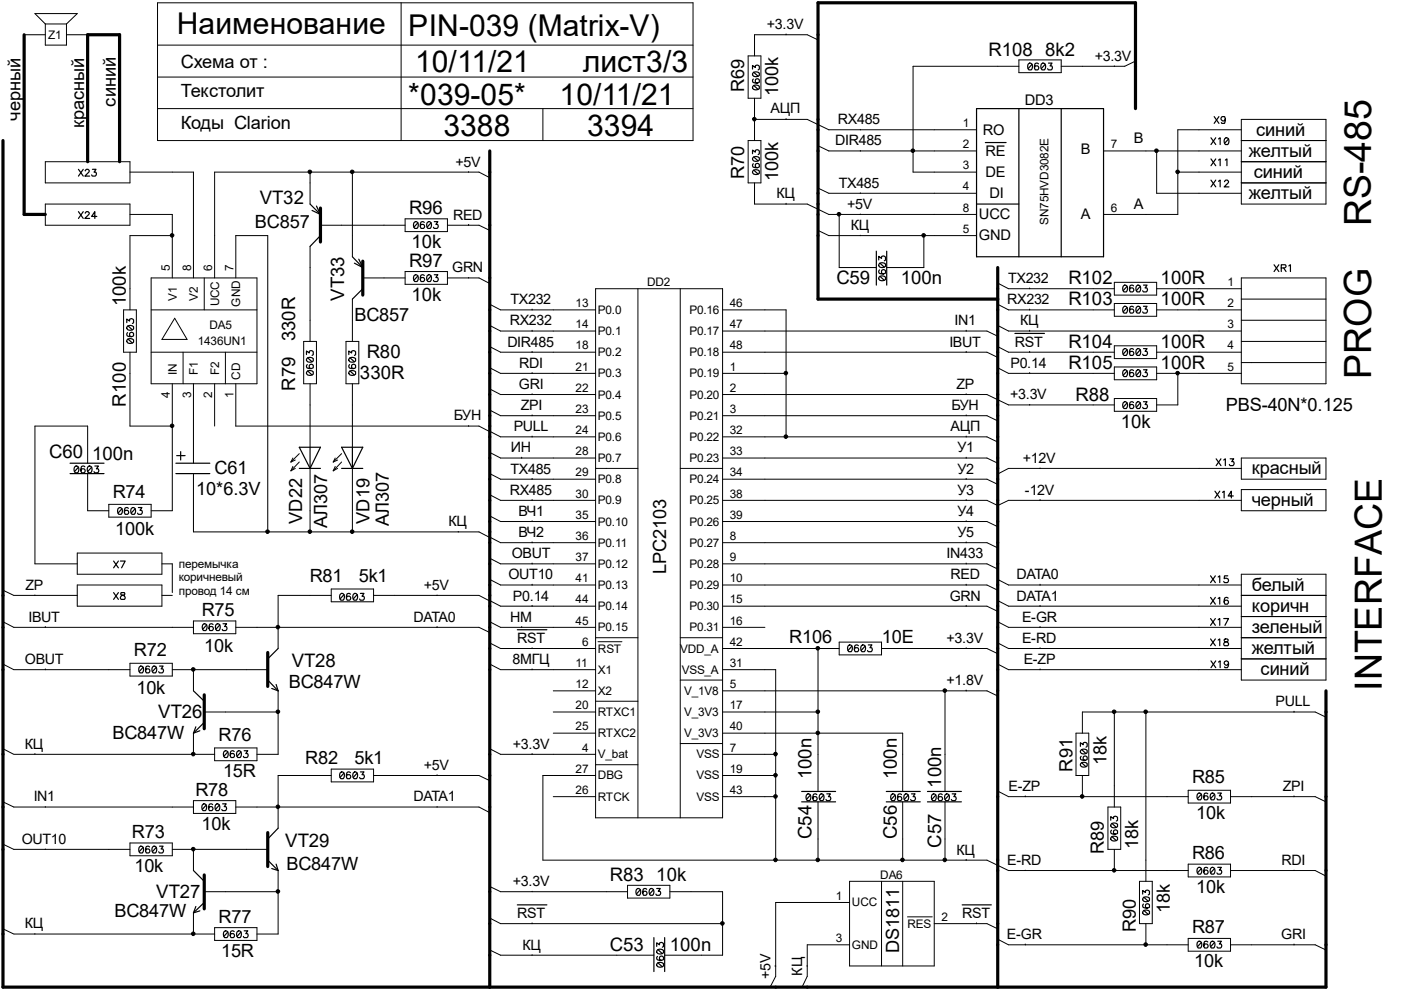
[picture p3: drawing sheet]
<svg xmlns="http://www.w3.org/2000/svg" width="297mm" height="210mm" viewBox="0 0 297 210" stroke-linecap="round" stroke-linejoin="round" font-family="sans-serif">
<defs><g id="words">
<g font-size="8">
<text x="290.7" y="48" transform="rotate(-90 290.7 48)">RS-485</text>
<text x="290.7" y="80.3" transform="rotate(-90 290.7 80.3)">PROG</text>
<text x="293" y="146.5" transform="rotate(-90 293 146.5)">INTERFACE</text>
</g>
<g font-size="6.4">
<text x="37.5" y="7.3">Наименование</text>
<text x="86.6" y="7.6">PIN-039 (Matrix-V)</text>
<text x="88" y="15.3">10/11/21</text>
<text x="123.6" y="15.3">лист3/3</text>
<text x="86.6" y="22.2">*039-05*</text>
<text x="118.7" y="22.2">10/11/21</text>
<text x="94" y="28.8">3388</text>
<text x="124.5" y="28.8">3394</text>
</g>
<g font-size="3.9">
<text x="209.6" y="11.9">R108</text>
<text x="221.6" y="11.8">8k2</text>
<text x="38.3" y="14.4">Схема от :</text>
<text x="24.6" y="22.6" transform="rotate(-90 24.6 22.6)">синий</text>
<text x="38.3" y="20.7">Текстолит</text>
<text x="157.8" y="19.5" transform="rotate(-90 157.8 19.5)">R69</text>
<text x="165" y="20.4" transform="rotate(-90 165 20.4)">100k</text>
<text x="4.4" y="25.6" transform="rotate(-90 4.4 25.6)">черный</text>
<text x="17.8" y="27.2" transform="rotate(-90 17.8 27.2)">красный</text>
<text x="38.3" y="27.4">Коды Clarion</text>
<text x="266.3" y="28.8">синий</text>
<text x="264.8" y="33.3">желтый</text>
<text x="157.8" y="37.9" transform="rotate(-90 157.8 37.9)">R70</text>
<text x="165" y="38.4" transform="rotate(-90 165 38.4)">100k</text>
<text x="265.8" y="37.8">синий</text>
<text x="55.1" y="43.2">VT32</text>
<text x="86.7" y="45.5">R96</text>
<text x="264.8" y="42.2">желтый</text>
<text x="54.1" y="48.4">BC857</text>
<text x="87.2" y="52.7">10k</text>
<text x="86.7" y="56.6">R97</text>
<text x="26.7" y="64.9" transform="rotate(-90 26.7 64.9)">100k</text>
<text x="72.9" y="63.8" transform="rotate(-90 72.9 63.8)">VT33</text>
<text x="87.2" y="63.8">10k</text>
<text x="177.3" y="60.3">C59</text>
<text x="191" y="60.3">100n</text>
<text x="226.5" y="64.8">R103</text>
<text x="226.5" y="60.3">R102</text>
<text x="246.1" y="64.8">100R</text>
<text x="246.1" y="60.3">100R</text>
<text x="75.1" y="68.2">BC857</text>
<text x="62.6" y="72.4" transform="rotate(-90 62.6 72.4)">330R</text>
<text x="77.8" y="75.9">R80</text>
<text x="226.5" y="73.7">R104</text>
<text x="246.1" y="73.7">100R</text>
<text x="62.6" y="82.8" transform="rotate(-90 62.6 82.8)">R79</text>
<text x="76.3" y="80.4">330R</text>
<text x="226.5" y="78.2">R105</text>
<text x="246.1" y="78.2">100R</text>
<text x="26.7" y="86.2" transform="rotate(-90 26.7 86.2)">R100</text>
<text x="228" y="84.9">R88</text>
<text x="259.9" y="87">PBS-40N*0.125</text>
<text x="237.6" y="90.8">10k</text>
<text x="10.5" y="97">C60</text>
<text x="19.5" y="97.5">100n</text>
<text x="45.5" y="100.5">C61</text>
<text x="265.4" y="100.6">красный</text>
<text x="23.9" y="105.5">R74</text>
<text x="41.6" y="105">10*6.3V</text>
<text x="265.4" y="107.3">черный</text>
<text x="24.4" y="113.5">100k</text>
<text x="64" y="111" transform="rotate(-90 64 111)">VD22</text>
<text x="69.4" y="112" transform="rotate(-90 69.4 112)">АЛ307</text>
<text x="78.4" y="111" transform="rotate(-90 78.4 111)">VD19</text>
<text x="82.4" y="111.5" transform="rotate(-90 82.4 111.5)">АЛ307</text>
<text x="65.7" y="123.4">R81</text>
<text x="76.1" y="123.4">5k1</text>
<text x="141.3" y="121.8" transform="rotate(-90 141.3 121.8)">LPC2103</text>
<text x="265.4" y="125.2">белый</text>
<text x="42.8" y="130.6">R75</text>
<text x="265.4" y="129.7">коричн</text>
<text x="167.3" y="136.4">R106</text>
<text x="187" y="136.4">10E</text>
<text x="265.4" y="134.2">зеленый</text>
<text x="28.4" y="139.2">R72</text>
<text x="43.3" y="138.3">10k</text>
<text x="61.8" y="141.5">VT28</text>
<text x="265.4" y="138.7">желтый</text>
<text x="267.2" y="143.2">синий</text>
<text x="28.9" y="147.2">10k</text>
<text x="61.3" y="145.9">BC847W</text>
<text x="33.6" y="152.2">VT26</text>
<text x="23.8" y="156.6">BC847W</text>
<text x="46.4" y="157.1">R76</text>
<text x="64.7" y="162">R82</text>
<text x="75.1" y="162">5k1</text>
<text x="47.3" y="164.8">15R</text>
<text x="172.1" y="165.3" transform="rotate(-90 172.1 165.3)">100n</text>
<text x="190.1" y="165.3" transform="rotate(-90 190.1 165.3)">100n</text>
<text x="199.5" y="167" transform="rotate(-90 199.5 167)">100n</text>
<text x="227.4" y="163.6" transform="rotate(-90 227.4 163.6)">R91</text>
<text x="234.6" y="162.2" transform="rotate(-90 234.6 162.2)">18k</text>
<text x="252.8" y="166">R85</text>
<text x="41.4" y="168.7">R78</text>
<text x="253.6" y="173.7">10k</text>
<text x="28" y="177.7">R73</text>
<text x="42.7" y="175.9">10k</text>
<text x="60.5" y="179.7">VT29</text>
<text x="172.1" y="178" transform="rotate(-90 172.1 178)">C54</text>
<text x="190.1" y="178" transform="rotate(-90 190.1 178)">C56</text>
<text x="199.5" y="179.7" transform="rotate(-90 199.5 179.7)">C57</text>
<text x="28.5" y="184.9">10k</text>
<text x="60.7" y="184.5">BC847W</text>
<text x="234.1" y="181.1" transform="rotate(-90 234.1 181.1)">R89</text>
<text x="241.3" y="180.1" transform="rotate(-90 241.3 180.1)">18k</text>
<text x="252.8" y="182.2">R86</text>
<text x="33.1" y="190.4">VT27</text>
<text x="129.3" y="186.8">R83 10k</text>
<text x="253.6" y="189.4">10k</text>
<text x="24.3" y="194.4">BC847W</text>
<text x="46.4" y="195.7">R77</text>
<text x="240.8" y="197.7" transform="rotate(-90 240.8 197.7)">R90</text>
<text x="248" y="193.6" transform="rotate(-90 248 193.6)">18k</text>
<text x="252.8" y="197.9">R87</text>
<text x="46.9" y="202.9">15R</text>
<text x="129.3" y="201.6">C53</text>
<text x="142" y="201.6">100n</text>
<text x="190.6" y="202.1" transform="rotate(-90 190.6 202.1)">DS1811</text>
<text x="253.2" y="205.1">10k</text>
</g>
<g font-size="3.1">
<text x="217.3" y="22.3">DD3</text>
<text x="208.4" y="28.5">RO</text>
<text x="208.9" y="33">RE</text>
<text x="229.1" y="32.6">B</text>
<text x="240.4" y="30.4">B</text>
<text x="208.9" y="37.5">DE</text>
<text x="209.8" y="42">DI</text>
<text x="207.6" y="46.5">UCC</text>
<text x="229.1" y="46.5">A</text>
<text x="240.4" y="44.3">A</text>
<text x="207.6" y="51">GND</text>
</g>
<g font-size="3">
<text x="162.6" y="6.1">+3.3V</text>
<text x="232.1" y="12.9">+3.3V</text>
<text x="163.4" y="24">АЦП</text>
<text x="177.7" y="26.3">RX485</text>
<text x="96.6" y="35.3">+5V</text>
<text x="177.1" y="30.8">DIR485</text>
<text x="177.8" y="39.8">TX485</text>
<text x="96.1" y="46.6">RED</text>
<text x="164.6" y="42.1">КЦ</text>
<text x="179.6" y="44.3">+5V</text>
<text x="180.4" y="48.8">КЦ</text>
<text x="95.9" y="57.7">GRN</text>
<text x="108.2" y="64.5">TX232</text>
<text x="213.6" y="64.5">RX232</text>
<text x="213.7" y="60">TX232</text>
<text x="108.1" y="69">RX232</text>
<text x="202.4" y="69">IN1</text>
<text x="216.3" y="69">КЦ</text>
<text x="107.6" y="73.5">DIR485</text>
<text x="110.1" y="78">RDI</text>
<text x="201.3" y="73.5">IBUT</text>
<text x="214.2" y="78">P0.14</text>
<text x="215.2" y="73.5">RST</text>
<text x="110" y="82.5">GRI</text>
<text x="202.8" y="82.5">ZP</text>
<text x="96.2" y="89.2">БУН</text>
<text x="110.4" y="87">ZPI</text>
<text x="201.7" y="87">БУН</text>
<text x="214.2" y="84.7">+3.3V</text>
<text x="108.3" y="95.9">ИН</text>
<text x="108.9" y="91.4">PULL</text>
<text x="201.5" y="91.4">АЦП</text>
<text x="203" y="95.9">У1</text>
<text x="108.2" y="100.4">TX485</text>
<text x="203" y="100.4">У2</text>
<text x="216.9" y="98.1">+12V</text>
<text x="108.1" y="104.9">RX485</text>
<text x="203" y="104.9">У3</text>
<text x="217.3" y="104.9">-12V</text>
<text x="95.1" y="111.6">КЦ</text>
<text x="109.9" y="109.4">ВЧ1</text>
<text x="109.9" y="113.9">ВЧ2</text>
<text x="203" y="109.4">У4</text>
<text x="203" y="113.9">У5</text>
<text x="108.5" y="118.4">OBUT</text>
<text x="200.7" y="118.4">IN433</text>
<text x="5.4" y="125.1">ZP</text>
<text x="89.9" y="125.1">+5V</text>
<text x="107.8" y="122.9">OUT10</text>
<text x="201.5" y="122.9">RED</text>
<text x="215.5" y="122.9">DATA0</text>
<text x="6.1" y="131.8">IBUT</text>
<text x="87.7" y="131.8">DATA0</text>
<text x="108.2" y="131.8">НМ</text>
<text x="108.8" y="127.3">P0.14</text>
<text x="201.4" y="127.3">GRN</text>
<text x="215.5" y="127.3">DATA1</text>
<text x="216.7" y="131.8">E-GR</text>
<text x="109.7" y="136.3">RST</text>
<text x="200.7" y="136.3">+3.3V</text>
<text x="216.7" y="136.3">E-RD</text>
<text x="5.3" y="140.8">OBUT</text>
<text x="108.7" y="140.8">8МГЦ</text>
<text x="217" y="140.8">E-ZP</text>
<text x="200.7" y="145.3">+1.8V</text>
<text x="270.5" y="149.8">PULL</text>
<text x="5.3" y="158.8">КЦ</text>
<text x="108.8" y="158.8">+3.3V</text>
<text x="89.9" y="163.2">+5V</text>
<text x="213.8" y="167.7">E-ZP</text>
<text x="272" y="167.7">ZPI</text>
<text x="7.2" y="169.9">IN1</text>
<text x="87.7" y="169.9">DATA1</text>
<text x="4.6" y="178.9">OUT10</text>
<text x="202.8" y="181.2">КЦ</text>
<text x="213.6" y="183.4">E-RD</text>
<text x="271.7" y="183.4">RDI</text>
<text x="108.8" y="187.9">+3.3V</text>
<text x="5.3" y="196.9">КЦ</text>
<text x="109.7" y="194.6">RST</text>
<text x="204" y="194.6">RST</text>
<text x="110.8" y="201.3">КЦ</text>
<text x="213.5" y="199.1">E-GR</text>
<text x="271.7" y="199.1">GRI</text>
<text x="163.4" y="207.6" transform="rotate(-90 163.4 207.6)">+5V</text>
<text x="170" y="206.8" transform="rotate(-90 170 206.8)">КЦ</text>
</g>
<g font-size="2.5">
<text x="10.2" y="8.3">Z1</text>
<text x="204.2" y="26.9">1</text>
<text x="204.2" y="35.9">3</text>
<text x="204.2" y="31.4">2</text>
<text x="235.5" y="31.4">7</text>
<text x="204.2" y="40.4">4</text>
<text x="204.2" y="44.9">8</text>
<text x="222.3" y="47.8" transform="rotate(-90 222.3 47.8)">SN75HVD3082E</text>
<text x="235.5" y="44.9">6</text>
<text x="204.2" y="49.4">5</text>
<text x="36" y="57.5" transform="rotate(-90 36 57.5)">5</text>
<text x="40.5" y="57.5" transform="rotate(-90 40.5 57.5)">8</text>
<text x="45" y="57.5" transform="rotate(-90 45 57.5)">6</text>
<text x="49.5" y="57.5" transform="rotate(-90 49.5 57.5)">7</text>
<text x="37.5" y="63.8" transform="rotate(-90 37.5 63.8)">V1</text>
<text x="41.9" y="63.8" transform="rotate(-90 41.9 63.8)">V2</text>
<text x="46.4" y="64.9" transform="rotate(-90 46.4 64.9)">UCC</text>
<text x="50.9" y="65" transform="rotate(-90 50.9 65)">GND</text>
<text x="122" y="65.1">13</text>
<text x="137.2" y="60.6">DD2</text>
<text x="154.7" y="65.1">46</text>
<text x="260.2" y="60.6">1</text>
<text x="260.2" y="65.1">2</text>
<text x="44.4" y="69.7">DA5</text>
<text x="122" y="69.6">14</text>
<text x="126.8" y="66.5">P0.0</text>
<text x="126.8" y="71">P0.1</text>
<text x="146.2" y="71">P0.17</text>
<text x="146.2" y="66.5">P0.16</text>
<text x="154.7" y="69.6">47</text>
<text x="260.2" y="69.6">3</text>
<text x="41.9" y="73.2">1436UN1</text>
<text x="122" y="74.1">18</text>
<text x="126.8" y="75.5">P0.2</text>
<text x="146.2" y="75.5">P0.18</text>
<text x="154.7" y="74.1">48</text>
<text x="260.2" y="74.1">4</text>
<text x="37.5" y="79.6" transform="rotate(-90 37.5 79.6)">IN</text>
<text x="41.9" y="79.6" transform="rotate(-90 41.9 79.6)">F1</text>
<text x="46.4" y="79.6" transform="rotate(-90 46.4 79.6)">F2</text>
<text x="50.9" y="80.5" transform="rotate(-90 50.9 80.5)">CD</text>
<text x="122" y="78.6">21</text>
<text x="122" y="83.1">22</text>
<text x="126.8" y="80">P0.3</text>
<text x="146.2" y="80">P0.19</text>
<text x="154.7" y="83.1">2</text>
<text x="154.7" y="78.6">1</text>
<text x="260.2" y="78.6">5</text>
<text x="36" y="84.3" transform="rotate(-90 36 84.3)">4</text>
<text x="40.5" y="84.3" transform="rotate(-90 40.5 84.3)">3</text>
<text x="45" y="84.3" transform="rotate(-90 45 84.3)">2</text>
<text x="49.5" y="84.3" transform="rotate(-90 49.5 84.3)">1</text>
<text x="122" y="87.5">23</text>
<text x="126.8" y="84.5">P0.4</text>
<text x="126.8" y="89">P0.5</text>
<text x="146.2" y="89">P0.21</text>
<text x="146.2" y="84.5">P0.20</text>
<text x="154.7" y="87.5">3</text>
<text x="122" y="92">24</text>
<text x="126.8" y="93.5">P0.6</text>
<text x="146.2" y="93.5">P0.22</text>
<text x="154.7" y="92">32</text>
<text x="122" y="96.5">28</text>
<text x="122" y="101">29</text>
<text x="126.8" y="98">P0.7</text>
<text x="146.2" y="98">P0.23</text>
<text x="154.7" y="101">34</text>
<text x="154.7" y="96.5">33</text>
<text x="122" y="105.5">30</text>
<text x="126.8" y="102.4">P0.8</text>
<text x="126.8" y="106.9">P0.9</text>
<text x="146.2" y="106.9">P0.25</text>
<text x="146.2" y="102.4">P0.24</text>
<text x="154.7" y="105.5">38</text>
<text x="122" y="110">35</text>
<text x="126.8" y="111.4">P0.10</text>
<text x="146.2" y="111.4">P0.26</text>
<text x="154.7" y="110">39</text>
<text x="122" y="114.5">36</text>
<text x="122" y="119">37</text>
<text x="126.8" y="115.9">P0.11</text>
<text x="146.2" y="115.9">P0.27</text>
<text x="154.7" y="119">9</text>
<text x="154.7" y="114.5">8</text>
<text x="37.9" y="120.5">перемычка</text>
<text x="37.9" y="123.3">коричневый</text>
<text x="122" y="123.4">41</text>
<text x="126.8" y="120.4">P0.12</text>
<text x="126.8" y="124.9">P0.13</text>
<text x="146.2" y="124.9">P0.29</text>
<text x="146.2" y="120.4">P0.28</text>
<text x="154.7" y="123.4">10</text>
<text x="37.9" y="126.1">провод 14 см</text>
<text x="122" y="127.9">44</text>
<text x="126.8" y="129.4">P0.14</text>
<text x="146.2" y="129.4">P0.30</text>
<text x="154.7" y="127.9">15</text>
<text x="122" y="132.4">45</text>
<text x="123.4" y="136.9">6</text>
<text x="126.8" y="133.9">P0.15</text>
<text x="146.2" y="133.9">P0.31</text>
<text x="154.7" y="136.9">42</text>
<text x="154.7" y="132.4">16</text>
<text x="122" y="141.4">11</text>
<text x="126.8" y="138.3">RST</text>
<text x="126.8" y="142.8">X1</text>
<text x="144.2" y="138.3">VDD_A</text>
<text x="144.6" y="142.8">VSS_A</text>
<text x="154.7" y="141.4">31</text>
<text x="122" y="145.9">12</text>
<text x="126.8" y="147.3">X2</text>
<text x="145.1" y="147.3">V_1V8</text>
<text x="154.7" y="145.9">5</text>
<text x="122" y="150.4">20</text>
<text x="122" y="154.9">25</text>
<text x="126.8" y="151.8">RTXC1</text>
<text x="145.1" y="151.8">V_3V3</text>
<text x="154.7" y="154.9">40</text>
<text x="154.7" y="150.4">17</text>
<text x="123.4" y="159.3">4</text>
<text x="126.8" y="156.3">RTXC2</text>
<text x="126.8" y="160.8">V_bat</text>
<text x="145.1" y="156.3">V_3V3</text>
<text x="147.7" y="160.8">VSS</text>
<text x="154.7" y="159.3">7</text>
<text x="122" y="163.8">27</text>
<text x="126.8" y="165.3">DBG</text>
<text x="147.7" y="165.3">VSS</text>
<text x="154.7" y="163.8">19</text>
<text x="122" y="168.3">26</text>
<text x="126.8" y="169.8">RTCK</text>
<text x="147.7" y="169.8">VSS</text>
<text x="154.7" y="168.3">43</text>
<text x="177.2" y="190.8">1</text>
<text x="186.6" y="186.3">DA6</text>
<text x="180.6" y="192.2">UCC</text>
<text x="192.4" y="196.7">RES</text>
<text x="199.6" y="195.2">2</text>
<text x="177.2" y="199.7">3</text>
<text x="180.6" y="201.2">GND</text>
</g>
</g></defs>
<g fill="none" stroke="#000" stroke-width=".21">
<path d="M5.1 7.4h4.5M9.6 5.1v4.5h4.5v-4.5M9.6 5.1h4.5M9.6 5.1l-2.2-2.2h9l-2.3 2.2M14.1 7.4h4.5M33.4 9.6h113.5M33.4 .6h113.5v29.2h-113.5zM33.4 16.3h113.5M85 .6v29.2M158.6 11.9h2.7v8.9h-2.7zM166.7 7.2v.2M173.4 8.5l-2.2-1.1h-11.2v4.5"/>
<path d="M216 14.1h-22.4v22.4h13.4M216 12.7h9v2.7h-9zM236.3 14v.1M240.7 13l-2.2 1.1h-13.5M9.6 34.3h18v4.5h-18zM27.6 36.5h13.4v22.4M33.4 23h113.5M65.7 36.5v6.8M74.7 36.5v17.9M99.4 36.4v.1M103.8 37.7l-2.2-1.2h-56.1v22.4M115.1 23v6.8"/>
<path d="M158.6 29.8h2.7v9h-2.7zM160 38.8v4.5h11.2l4.5 2.2h31.3M160 25.3h11.2l4.5 2.2h31.3M160 20.8v9M166.7 25.1v.2M173.4 39.9l2.3 1.1h31.3M173.4 30.9l2.3 1.1h31.3M182.4 27.4v.1M182.4 31.9v.1M234 32h29.2M245.2 32v9h18M249.7 36.5h13.5"/>
<path d="M263.2 25.3h17.9v18h-17.9zM263.2 27.5h-13.5v18h-15.7M263.2 34.3h17.9M263.2 38.8h17.9M263.2 29.8h17.9M9.6 43.3h18v4.5h-18zM27.6 45.5h8.9v13.4M32 58.9h22.5v22.5h-22.5zM36.5 50h-8.9v15.7M43.3 58.9v6.8M50 58.9v-8.9h6.8v62.8M65.7 52.2v20.2"/>
<path d="M67.9 47.8h18M76.9 58.9h9M85.9 46.4h9v2.7h-9zM85.9 57.6h9v2.7h-9zM94.9 58.9h6.7l2.2 1.2M94.9 47.8h6.7l2.2 1.1M99.4 47.6v.2M99.4 58.8v.1M166.7 43.1v.2M173.4 48.9l2.3 1.1h31.3M177.9 45.5v11.2h7.9M182.4 40.9v.1"/>
<path d="M182.4 45.4v.1M182.4 49.9v.1M195.9 50v6.7h-7.9M236.3 59.9h8.9v2.7h-8.9zM263.2 58.9h17.9v22.5h-17.9zM26.2 65.7h2.7v9h-2.7zM27.6 74.7v15.6h8.9M32 74.7h22.5M32 65.7h22.5M37 67.5l2.7 4.5h-5.4zM38.8 74.7v6.7M47.8 74.7v6.7"/>
<path d="M64.4 72.4h2.7v9h-2.7zM73.4 72.4h2.7v9h-2.7zM74.7 63.4v9M103.8 73.5l2.3 1.2h20.2M103.8 69l2.3 1.2h20.2M103.8 64.5l2.3 1.2h20.2M103.8 78l2.3 1.2h20.2M112.8 65.5v.2M112.8 70v.2M112.8 74.5v.2M112.8 79v.2M126.3 61.2h26.9v112.2h-26.9z"/>
<path d="M135.3 61.2v112.2M144.2 61.2v112.2M153.2 74.7h56.1l2.2 1.1M153.2 70.2h56.1l2.2 1.1M153.2 65.7h13.5v26.9M153.2 79.2h13.5M204.8 70v.2M204.8 74.5v.2M211.5 73.5l2.3 1.2h22.5M211.5 69l2.3 1.2h49.4M211.5 64.5l2.3 1.2h22.5M211.5 60l2.3 1.2h22.5"/>
<path d="M211.5 78l2.3 1.2h22.5M218.3 61v.2M218.3 65.5v.2M218.3 70v.2M218.3 74.5v.2M218.3 79v.2M236.3 64.3h8.9v2.8h-8.9zM236.3 73.3h8.9v2.7h-8.9zM236.3 77.8h8.9v2.7h-8.9zM245.2 74.7h18M245.2 65.7h18M245.2 61.2h18"/>
<path d="M245.2 79.2h18M249.7 79.2v6.7h-4.5M263.2 72.4h17.9M263.2 63.4h17.9M263.2 67.9h17.9M263.2 76.9h17.9M18.6 98.2v-7.9h-11.2v29.2h9M36.5 81.4v26.9h-4.5M41 81.4v16.8M45.5 81.4v8.9M50 81.4v8.9h51.6l2.2 1.2M62.1 97.1l-.4 .9"/>
<path d="M62.1 98.9l-.4 .9M62.6 97.5l-.9 .5M62.6 99.3l-.9 .5M63.5 96.2l-1.8 1.8M63.5 98l-1.8 1.8M65.7 81.4v13.4M65.7 99.3v13.5M71.1 97.1l-.4 .9M71.1 98.9l-.4 .9M71.6 97.5l-.9 .5M71.6 99.3l-.9 .5M72.4 96.2l-1.7 1.8"/>
<path d="M72.4 98l-1.7 1.8M74.7 81.4v13.4M74.7 99.3v13.5M99.4 90.3h.1M103.8 95.9l2.3 1.2h20.2M103.8 87l2.3 1.1h20.2M103.8 82.5l2.3 1.2h20.2M103.8 91.4l2.3 1.2h20.2M110.6 96.9v.2M112.8 83.5v.2M112.8 88v.1M112.8 92.5v.1"/>
<path d="M126.3 99.3h9M144.2 99.3h9M153.2 97.1h56.1l2.2 1.1M153.2 88.1h56.1l2.2 1.1M153.2 83.7h56.1l4.5 2.2h22.5M153.2 92.6h56.1l2.2 1.1M204.8 83.5v.2M204.8 88v.1M204.8 92.5v.1M204.8 96.9v.2M218.3 85.8v.1M220.5 99.2v.1"/>
<path d="M236.3 84.5h8.9v2.7h-8.9zM263.2 97.1h17.9v4.5h-17.9zM263.2 99.3h-49.4l-2.3 1.2M16.4 117.3h17.9v4.5h-17.9zM18.6 100.4v7.9h4.5M23.1 106.9h8.9v2.7h-8.9zM41 100.4v12.4h60.6l2.2 1.2M97.2 112.7v.1M103.8 113.9l2.3 1.2h20.2M103.8 109.4l2.3 1.2h20.2M103.8 100.4l2.3 1.2h20.2M103.8 118.4l2.3 1.1h20.2"/>
<path d="M103.8 104.9l2.3 1.2h20.2M112.8 101.4v.2M112.8 105.9v.2M112.8 110.4v.2M112.8 114.9v.2M112.8 119.4v.1M153.2 115.1h56.1l2.2 1.1M153.2 110.6h56.1l2.2 1.1M153.2 101.6h56.1l2.2 1.1M153.2 119.5h56.1l2.2 1.1M153.2 106.1h56.1l2.2 1.1 2.3-1.1h49.4M204.8 101.4v.2"/>
<path d="M204.8 105.9v.2M204.8 110.4v.2M204.8 114.9v.2M204.8 119.4v.1M220.5 105.9v.2M263.2 103.8h17.9v4.5h-17.9zM.6 131.8l2.3 1.2h38.1M.6 125.1l2.3 1.1h13.5M7.4 126.2h.1M9.6 132.8v.2M16.4 124h17.9v4.5h-17.9zM41 131.7h9v2.7h-9z"/>
<path d="M50 133h51.6l2.2 1.1M70.2 126.2h-11.2v11.3M70.2 124.9h9v2.7h-9zM79.2 126.2h22.4l2.2 1.2M92.7 126.2h.1M92.7 132.8v.2M103.8 131.8l2.3 1.2h20.2M103.8 136.3l2.3 1.2h20.2M103.8 127.3l2.3 1.2h20.2M103.8 122.9l2.3 1.1h20.2M110.6 132.8v.2M112.8 123.9v.1"/>
<path d="M112.8 128.4v.1M112.8 137.3v.2M126.3 135.2h9M126.8 136.1h5.1M144.2 135.2h9M153.2 133h9M153.2 137.5h24.7M153.2 128.5h56.1l2.2 1.1M153.2 124h56.1l2.2 1.1M173.4 137.5v30.3M177.9 136.1h9v2.8h-9zM186.9 137.5h22.4l2.2 1.1"/>
<path d="M204.8 123.9v.1M204.8 128.4v.1M204.8 137.3v.2M211.5 131.8l2.3 1.2h49.4M211.5 136.3l2.3 1.2h49.4M211.5 127.3l2.3 1.2h49.4M211.5 122.9l2.3 1.1h49.4M220.5 123.9v.1M220.5 128.4v.1M220.5 132.8v.2M220.5 137.3v.2M263.2 126.2h17.9"/>
<path d="M263.2 121.8h17.9v22.4h-17.9zM263.2 135.2h17.9M263.2 139.7h17.9M263.2 130.7h17.9M.6 158.7l2.3 1.2h42.6M.6 140.8l2.3 1.2h24.7M7.4 159.8v.1M9.6 141.8v.2M27.6 140.6h8.9v2.7h-8.9zM36.5 142h20.3M41 142v4.5M41 155.4v4.5"/>
<path d="M43.3 151h15.7M45.5 158.6h9v2.7h-9zM59 146.5v13.4h-4.5M103.8 158.7l2.3 1.2h20.2M103.8 140.8l2.3 1.2h20.2M112.8 141.8v.2M112.8 159.8v.1M117.3 151h9M117.3 155.4h9M117.3 146.5h9M126.3 148.7h9M144.2 157.6h9"/>
<path d="M144.2 144.2h9M153.2 159.9h11.3M153.2 142h11.3v40.4M153.2 155.4h38.2v12.4M153.2 146.5h56.1l2.2 1.1M153.2 151h20.2M200.4 146.5v21.3M204.8 146.3v.2M211.5 140.8l2.3 1.2h49.4M220.5 141.8v.2M228.1 155.4h2.7v9h-2.7zM236.3 151v20.1"/>
<path d="M242.9 151v35.9M274.4 150.8v.2M281.1 152.1l-2.3-1.1h-49.3v4.4M.6 179l2.3 1.1h24.7M.6 170l2.3 1.1h38.1M9.6 171v.1M27.6 178.7h8.9v2.7h-8.9zM41 169.8h9v2.7h-9zM50 171.1h51.6l2.2 1.2M70.2 164.4h-11.2v11.2M70.2 163.1h9v2.7h-9zM79.2 164.4h22.4l2.2 1.1"/>
<path d="M92.7 164.3v.1M92.7 171v.1M117.3 168.9h9M126.3 164.4h-11.2v18h94.2l4.5 2.2h38.1M126.3 162.1h9M153.2 164.4h11.3M153.2 168.9h11.3M173.4 170v12.4M191.4 170v12.4M200.4 170v12.4M211.5 167.7l2.3 1.2h38.1M217.4 168.7v.2"/>
<path d="M229.5 164.4v4.5M234.9 171.1h2.7v9h-2.7zM251.9 167.6h9v2.7h-9zM260.9 168.9h17.9l2.3 1.1M274.4 168.7v.2M.6 196.9l2.3 1.1h42.6M7.4 198h.1M9.6 180v.1M36.5 180.1h20.3M41 180.1v4.5M41 193.5v4.5M43.3 189.1h15.7"/>
<path d="M45.5 196.7h9v2.7h-9zM59 184.6v13.4h-4.5M103.8 188l2.3 1.1h27M103.8 194.6l2.3 1.2h47.1M112.8 189v.1M112.8 195.7v.1M133.1 187.7h8.9v2.7h-8.9zM142 189.1h11.2v13.4h-12.3M180.1 191.3h-15.6v15.7l-1.2 2.3M180.1 186.9h18v17.9h-18zM186.9 186.9v17.9M191.4 186.9v17.9"/>
<path d="M192.4 194.4h5.3M198.1 195.8h11.2l2.2 1.1M204.8 182.2v.2M207 195.7v.1M211.5 199.1l2.3 1.2h38.1M217.4 184.5v.1M236.3 180.1v4.5M241.6 186.9h2.7v8.9h-2.7zM242.9 195.8v4.5M251.9 183.2h9v2.7h-9zM251.9 199h9v2.7h-9zM260.9 184.6h17.9l2.3 1.2"/>
<path d="M274.4 184.5v.1M103.8 201.4l2.3 1.1h32.5M112.8 202.4v.1M164.3 204.8h.2M171.1 204.8h.1M180.1 200.3h-8.9v6.7l-1.2 2.3M217.4 200.2v.1M260.9 200.3h17.9l2.3 1.1M274.4 200.2v.1"/>
<circle cx="65.7" cy="36.4" r=".38"/>
<circle cx="74.7" cy="36.4" r=".38"/>
<circle cx="159.9" cy="25.3" r=".38"/>
<circle cx="193.5" cy="32" r=".38"/>
<circle cx="245.2" cy="32" r=".38"/>
<circle cx="249.7" cy="36.4" r=".38"/>
<circle cx="36.5" cy="49.9" r=".38"/>
<circle cx="177.9" cy="45.4" r=".38"/>
<circle cx="195.8" cy="49.9" r=".38"/>
<circle cx="166.6" cy="79.1" r=".38"/>
<circle cx="249.7" cy="79.1" r=".38"/>
<circle cx="36.5" cy="90.3" r=".38"/>
<circle cx="166.6" cy="92.6" r=".38"/>
<circle cx="56.7" cy="112.7" r=".38"/>
<circle cx="65.7" cy="112.7" r=".38"/>
<circle cx="74.7" cy="112.7" r=".38"/>
<circle cx="58.9" cy="133" r=".38"/>
<circle cx="173.4" cy="137.4" r=".38"/>
<circle cx="41" cy="159.9" r=".38"/>
<circle cx="41" cy="141.9" r=".38"/>
<circle cx="58.9" cy="150.9" r=".38"/>
<circle cx="164.4" cy="159.9" r=".38"/>
<circle cx="173.4" cy="155.4" r=".38"/>
<circle cx="173.4" cy="150.9" r=".38"/>
<circle cx="200.3" cy="146.4" r=".38"/>
<circle cx="236.2" cy="150.9" r=".38"/>
<circle cx="242.9" cy="150.9" r=".38"/>
<circle cx="58.9" cy="171.1" r=".38"/>
<circle cx="164.4" cy="168.9" r=".38"/>
<circle cx="164.4" cy="164.4" r=".38"/>
<circle cx="229.4" cy="168.9" r=".38"/>
<circle cx="41" cy="198" r=".38"/>
<circle cx="41" cy="180" r=".38"/>
<circle cx="58.9" cy="189" r=".38"/>
<circle cx="153.2" cy="195.8" r=".38"/>
<circle cx="164.4" cy="182.3" r=".38"/>
<circle cx="173.4" cy="182.3" r=".38"/>
<circle cx="191.3" cy="182.3" r=".38"/>
<circle cx="200.3" cy="182.3" r=".38"/>
<circle cx="236.2" cy="184.5" r=".38"/>
<circle cx="242.9" cy="200.3" r=".38"/>
</g>
<g fill="#000">
<circle cx="65.7" cy="36.4" r=".38"/>
<circle cx="74.7" cy="36.4" r=".38"/>
<circle cx="159.9" cy="25.3" r=".38"/>
<circle cx="193.5" cy="32" r=".38"/>
<circle cx="245.2" cy="32" r=".38"/>
<circle cx="249.7" cy="36.4" r=".38"/>
<circle cx="36.5" cy="49.9" r=".38"/>
<circle cx="177.9" cy="45.4" r=".38"/>
<circle cx="195.8" cy="49.9" r=".38"/>
<circle cx="166.6" cy="79.1" r=".38"/>
<circle cx="249.7" cy="79.1" r=".38"/>
<circle cx="36.5" cy="90.3" r=".38"/>
<circle cx="166.6" cy="92.6" r=".38"/>
<circle cx="56.7" cy="112.7" r=".38"/>
<circle cx="65.7" cy="112.7" r=".38"/>
<circle cx="74.7" cy="112.7" r=".38"/>
<circle cx="58.9" cy="133" r=".38"/>
<circle cx="173.4" cy="137.4" r=".38"/>
<circle cx="41" cy="159.9" r=".38"/>
<circle cx="41" cy="141.9" r=".38"/>
<circle cx="58.9" cy="150.9" r=".38"/>
<circle cx="164.4" cy="159.9" r=".38"/>
<circle cx="173.4" cy="155.4" r=".38"/>
<circle cx="173.4" cy="150.9" r=".38"/>
<circle cx="200.3" cy="146.4" r=".38"/>
<circle cx="236.2" cy="150.9" r=".38"/>
<circle cx="242.9" cy="150.9" r=".38"/>
<circle cx="58.9" cy="171.1" r=".38"/>
<circle cx="164.4" cy="168.9" r=".38"/>
<circle cx="164.4" cy="164.4" r=".38"/>
<circle cx="229.4" cy="168.9" r=".38"/>
<circle cx="41" cy="198" r=".38"/>
<circle cx="41" cy="180" r=".38"/>
<circle cx="58.9" cy="189" r=".38"/>
<circle cx="153.2" cy="195.8" r=".38"/>
<circle cx="164.4" cy="182.3" r=".38"/>
<circle cx="173.4" cy="182.3" r=".38"/>
<circle cx="191.3" cy="182.3" r=".38"/>
<circle cx="200.3" cy="182.3" r=".38"/>
<circle cx="236.2" cy="184.5" r=".38"/>
<circle cx="242.9" cy="200.3" r=".38"/>
</g>
<path d="M5.1 7.4v38.1h4.5M.6 29.8v179.5h280.5v-62.8M18.6 34.3v-26.9h6.8v26.9M103.8 32v177.3M240.7 23v-22.4h-67.3v62.8h38.1M67.9 44.1v7.2M76.9 55.4v7.2M211.5 56.7v152.6M56.8 138.3v7.2M43.3 147.3v7.2M56.8 176.5v7.2M43.3 185.5v7.2" fill="none" stroke="#000" stroke-width=".68"/>
<g fill="none" stroke="#000" stroke-width=".25">
<path d="M159.6 14.6v-.7l.5 .4v-.3a.53 .53 0 0 1 .9 0 .53 .53 0 0 1-.3 .8M159.6 18.3a.74 .74 0 0 1 .9-.3 .74 .74 0 0 1 .5 .8 .84 .84 0 0 1-1.4-.3zM159.6 15.5a.74 .74 0 0 1 .9-.3 .74 .74 0 0 1 .5 .8 .84 .84 0 0 1-1.4-.3zM159.7 16.8h-.1a.45 .45 0 0 0 .2 .7l.8 .1a.45 .45 0 0 0 .3-.7 .45 .45 0 0 0-.8 0v.5l.5 .2M159.8 18.1l.9 .9M159.8 15.3l.9 .9M218 13.6a.47 .47 0 0 1 .4-.2 .47 .47 0 0 1 .4 .2 .73 .73 0 0 1 .1 .9 .73 .73 0 0 1-.8 .3 1.15 1.15 0 0 1-.1-1.2zM218.8 13.6l-.8 1M220.2 13.5h-.1a.45 .45 0 0 0-.7 .1l-.1 .8a.45 .45 0 0 0 .7 .4 .45 .45 0 0 0 0-.8h-.5l-.2 .4M220.8 13.6a.47 .47 0 0 1 .4-.2 .47 .47 0 0 1 .4 .2 .73 .73 0 0 1 .1 .9 .73 .73 0 0 1-.8 .3 1.15 1.15 0 0 1-.1-1.2zM221.6 13.6l-.8 1M222.3 13.4h.8l-.5 .6h.4a.53 .53 0 0 1-.1 .8 .53 .53 0 0 1-.8-.2"/>
<path d="M16.6 35.9l1 1.4M17.6 35.9l-1 1.4M18.1 36.2l.2-.3h.4l.2 .3-.1 .3-.8 .8h1M19.6 35.9h.8l-.5 .6h.4a.53 .53 0 0 1-.1 .8 .53 .53 0 0 1-.8-.2M159.6 32.6v-.8l.5 .5v-.4a.53 .53 0 0 1 .9 .1 .53 .53 0 0 1-.3 .8M159.6 36.2a.74 .74 0 0 1 .9-.3 .74 .74 0 0 1 .5 .8 .84 .84 0 0 1-1.4-.3zM159.6 33.4a.74 .74 0 0 1 .9-.3 .74 .74 0 0 1 .5 .9 .84 .84 0 0 1-1.4-.4zM159.7 34.7l-.1 .1a.45 .45 0 0 0 .2 .7l.8 .1a.45 .45 0 0 0 .3-.7 .45 .45 0 0 0-.8 0v.5l.5 .2M159.8 36.1l.9 .8M159.8 33.3l.9 .8M207 23h27v31.4h-27zM208.9 30.2h4.4"/>
<path d="M216 23v31.4M225 23v31.4M256.7 33.7l1.1 1.4M256.7 29.2l1.1 1.4M256.7 38.2l1.1 1.4M257.4 24.7l1 1.5M257.8 33.7l-1.1 1.4M257.8 29.2l-1.1 1.4M257.8 38.2l-1.1 1.4M258.4 34l.3-.3v1.4M258.4 29.5l.3-.3v1.4M258.4 38.4l.3-.2v1.4"/>
<path d="M258.4 24.7l-1 1.5M259.6 38.5l.3-.3h.3l.3 .2-.1 .4-.9 .8h1.1M259.8 34l.3-.3v1.4M259.8 29.3a.45 .45 0 0 1 .7 .2 .73 .73 0 0 1 0 .8 .73 .73 0 0 1-.7 .3 1.02 1.02 0 0 1 0-1.3zM259.8 25.2a.47 .47 0 0 1-.7 .4 .47 .47 0 0 1-.1-.7 .47 .47 0 0 1 .7 0l.1 .7-.2 .6h-.6l-.1-.2M260.5 29.5l-.9 .9M16.6 44.9l1 1.4M17.6 44.9l-1 1.4M18.1 45.2l.2-.3h.4l.2 .2-.1 .4-.8 .8h1M20.5 45.9h-1.1l.7-1v1.4M65.7 43.3l2.2 2.2M66.2 44.6l1.7 .9"/>
<path d="M67.1 43.7l.8 1.8M67.9 50l-2.2 2.2M74.7 54.4l2.2 2.3M75.1 55.8l1.8 .9M76.1 54.9l.8 1.8M87.8 58.5a.47 .47 0 0 1 .4-.3 .47 .47 0 0 1 .4 .3 .73 .73 0 0 1 .1 .8 .73 .73 0 0 1-.8 .4 1.15 1.15 0 0 1-.1-1.2zM87.8 47.2a.47 .47 0 0 1 .4-.2 .47 .47 0 0 1 .4 .2 .73 .73 0 0 1 .1 .9 .73 .73 0 0 1-.8 .3 1.15 1.15 0 0 1-.1-1.2zM88.6 58.5l-.8 .9M88.6 47.2l-.8 1M90 58.4l-.1-.1a.45 .45 0 0 0-.7 .2l-.1 .8a.45 .45 0 0 0 .7 .3 .45 .45 0 0 0 0-.8h-.5l-.2 .5M90 47.2l-.1-.1a.45 .45 0 0 0-.7 .1l-.1 .8a.45 .45 0 0 0 .7 .4 .45 .45 0 0 0 0-.8h-.5l-.2 .4M90.5 58.5a.47 .47 0 0 1 .5-.3 .47 .47 0 0 1 .4 .3 .73 .73 0 0 1 .1 .8 .73 .73 0 0 1-.8 .4 1.15 1.15 0 0 1-.2-1.2z"/>
<path d="M90.5 47.2a.47 .47 0 0 1 .5-.2 .47 .47 0 0 1 .4 .2 .73 .73 0 0 1 .1 .9 .73 .73 0 0 1-.8 .3 1.15 1.15 0 0 1-.2-1.2zM91.4 58.5l-.9 .9M91.4 47.2l-.9 1M92.1 58.3h.7l-.4 .5h.3a.53 .53 0 0 1 0 .9 .53 .53 0 0 1-.8-.3M92.1 47h.7l-.4 .6h.3a.53 .53 0 0 1 0 .8 .53 .53 0 0 1-.8-.2M185.8 53.3v7.2M186.3 55.1v-.7l.6 .4v-.4a.53 .53 0 0 1 .8 .1 .53 .53 0 0 1-.2 .8M186.4 58.8a.74 .74 0 0 1 .9-.3 .74 .74 0 0 1 .4 .8 .84 .84 0 0 1-1.4-.4zM186.4 56a.74 .74 0 0 1 .9-.3 .74 .74 0 0 1 .4 .8 .84 .84 0 0 1-1.4-.4zM186.5 57.2l-.1 .1a.45 .45 0 0 0 .2 .7l.7 .1a.45 .45 0 0 0 .4-.7 .45 .45 0 0 0-.8 0v.5l.4 .2M186.6 58.6l.9 .8M186.6 55.8l.9 .8"/>
<path d="M188 53.3v7.2M207 43.3h9M270.1 56.1l1 1.5M271.1 56.1l-1 1.5M271.6 56.8l.9-.1 .2-.1-.1-.4-1-.1v1.5M272.2 56.8l.5 .8M273.3 56.4l.3-.3v1.5M26.9 68.4v-.8l.6 .5v-.4a.53 .53 0 0 1 .8 .1 .53 .53 0 0 1-.2 .8M27 69.3a.74 .74 0 0 1 .8-.3 .74 .74 0 0 1 .5 .8 .84 .84 0 0 1-1.4-.4zM27 70.5v.1a.45 .45 0 0 0 .1 .7l.8 .1a.45 .45 0 0 0 .4-.7 .45 .45 0 0 0-.8 0v.5l.4 .2M27.1 71.9a.73 .73 0 0 1 .9-.1 .73 .73 0 0 1 .3 .8 .84 .84 0 0 1-1.4-.4zM27.1 71.9l1 .8"/>
<path d="M27.1 69.1l1 .8M65 75.2v-.8l.6 .4v-.3a.53 .53 0 0 1 .8 .1 .53 .53 0 0 1-.2 .8M65.1 78.8a.74 .74 0 0 1 .8-.3 .74 .74 0 0 1 .5 .8 .84 .84 0 0 1-1.4-.3zM65.1 76a.74 .74 0 0 1 .8-.3 .74 .74 0 0 1 .5 .8 .84 .84 0 0 1-1.4-.3zM65.1 77.3v.1a.45 .45 0 0 0 .1 .7h.8a.45 .45 0 0 0 .4-.6 .45 .45 0 0 0-.8 0v.5l.4 .1M65.2 78.7l1 .8M65.2 75.9l1 .8M74 75.2v-.8l.5 .4v-.3a.53 .53 0 0 1 .9 .1 .53 .53 0 0 1-.3 .8M74 78.8a.74 .74 0 0 1 .9-.3 .74 .74 0 0 1 .5 .8 .84 .84 0 0 1-1.4-.3zM74 76a.74 .74 0 0 1 .9-.3 .74 .74 0 0 1 .5 .8 .84 .84 0 0 1-1.4-.3zM74.1 77.3l-.1 .1a.45 .45 0 0 0 .2 .7h.8a.45 .45 0 0 0 .3-.6 .45 .45 0 0 0-.8 0v.5l.5 .1M74.2 78.7l.9 .8"/>
<path d="M74.2 75.9l.9 .8M76.9 61.2l-2.2 2.2M215.2 70.7h6.2M238.1 78.7a.47 .47 0 0 1 .4-.3 .47 .47 0 0 1 .5 .3 .73 .73 0 0 1 0 .8 .73 .73 0 0 1-.7 .3 1.15 1.15 0 0 1-.2-1.1zM238.1 74.2a.47 .47 0 0 1 .4-.3 .47 .47 0 0 1 .5 .3 .73 .73 0 0 1 0 .8 .73 .73 0 0 1-.7 .4 1.15 1.15 0 0 1-.2-1.2zM238.1 65.2a.47 .47 0 0 1 .4-.3 .47 .47 0 0 1 .5 .3 .73 .73 0 0 1 0 .8 .73 .73 0 0 1-.7 .4 1.15 1.15 0 0 1-.2-1.2zM238.1 60.7a.47 .47 0 0 1 .4-.3 .47 .47 0 0 1 .5 .3 .73 .73 0 0 1 0 .8 .73 .73 0 0 1-.7 .4 1.15 1.15 0 0 1-.2-1.2zM239 78.7l-.9 .9M239 74.2l-.9 .9M239 65.2l-.9 .9M239 60.7l-.9 .9M240.3 78.6l-.1-.1a.45 .45 0 0 0-.6 .2l-.1 .7a.45 .45 0 0 0 .7 .4 .45 .45 0 0 0 0-.8h-.6l-.1 .4"/>
<path d="M240.3 74.1l-.1-.1a.45 .45 0 0 0-.6 .2l-.1 .7a.45 .45 0 0 0 .7 .4 .45 .45 0 0 0 0-.8h-.6l-.1 .4M240.3 65.1l-.1-.1a.45 .45 0 0 0-.6 .2l-.1 .8a.45 .45 0 0 0 .7 .3 .45 .45 0 0 0 0-.8h-.6l-.1 .5M240.3 60.6l-.1-.1a.45 .45 0 0 0-.6 .2l-.1 .8a.45 .45 0 0 0 .7 .3 .45 .45 0 0 0 0-.8h-.6l-.1 .5M240.9 78.7a.47 .47 0 0 1 .4-.3 .47 .47 0 0 1 .5 .3 .73 .73 0 0 1 0 .8 .73 .73 0 0 1-.7 .3 1.15 1.15 0 0 1-.2-1.1zM240.9 74.2a.47 .47 0 0 1 .4-.3 .47 .47 0 0 1 .5 .3 .73 .73 0 0 1 0 .8 .73 .73 0 0 1-.7 .4 1.15 1.15 0 0 1-.2-1.2zM240.9 65.2a.47 .47 0 0 1 .4-.3 .47 .47 0 0 1 .5 .3 .73 .73 0 0 1 0 .8 .73 .73 0 0 1-.7 .4 1.15 1.15 0 0 1-.2-1.2zM240.9 60.7a.47 .47 0 0 1 .4-.3 .47 .47 0 0 1 .5 .3 .73 .73 0 0 1 0 .8 .73 .73 0 0 1-.7 .4 1.15 1.15 0 0 1-.2-1.2zM241.8 78.7l-.9 .9M241.8 74.2l-.9 .9M241.8 65.2l-.9 .9M241.8 60.7l-.9 .9M242.4 78.4h.8l-.4 .6h.3a.53 .53 0 0 1 0 .8 .53 .53 0 0 1-.8-.2"/>
<path d="M242.4 73.9h.8l-.4 .6h.3a.53 .53 0 0 1 0 .8 .53 .53 0 0 1-.8-.2M242.4 64.9h.8l-.4 .6h.3a.53 .53 0 0 1 0 .9 .53 .53 0 0 1-.8-.3M242.4 60.5h.8l-.4 .5h.3a.53 .53 0 0 1 0 .9 .53 .53 0 0 1-.8-.3M14.9 98.2h7.2M15.8 99.1a.47 .47 0 0 1 .4-.3 .47 .47 0 0 1 .4 .3 .73 .73 0 0 1 .1 .8 .73 .73 0 0 1-.7 .3 1.15 1.15 0 0 1-.2-1.1zM16.6 99.1l-.8 .9M18 99l-.1-.1a.45 .45 0 0 0-.7 .2l-.1 .7a.45 .45 0 0 0 .7 .4 .45 .45 0 0 0 0-.8h-.5l-.2 .4M18.6 99.1a.47 .47 0 0 1 .4-.3 .47 .47 0 0 1 .4 .3 .73 .73 0 0 1 .1 .8 .73 .73 0 0 1-.7 .3 1.15 1.15 0 0 1-.2-1.1zM19.4 99.1l-.8 .9M20.1 98.8h.8l-.5 .6h.4a.53 .53 0 0 1-.1 .8 .53 .53 0 0 1-.8-.2M37.3 98.2h7.2M37.5 96.6h1.7"/>
<path d="M38.3 95.8v1.7M63.5 94.8h4.4l-2.2 4.5zM63.5 99.3h4.4M65.7 94.9v4.4M72.4 94.8h4.5l-2.2 4.5zM72.4 99.3h4.5M74.7 94.9v4.4M238.1 85.4a.47 .47 0 0 1 .4-.2 .47 .47 0 0 1 .5 .2 .73 .73 0 0 1 0 .9 .73 .73 0 0 1-.7 .3 1.15 1.15 0 0 1-.2-1.2zM239 85.4l-.9 1M240.3 85.3h-.1a.45 .45 0 0 0-.6 .1l-.1 .8a.45 .45 0 0 0 .7 .3 .45 .45 0 0 0 0-.7h-.6l-.1 .4M240.9 85.4a.47 .47 0 0 1 .4-.2 .47 .47 0 0 1 .5 .2 .73 .73 0 0 1 0 .9 .73 .73 0 0 1-.7 .3 1.15 1.15 0 0 1-.2-1.2zM241.8 85.4l-.9 1"/>
<path d="M242.4 85.2h.8l-.4 .6h.3a.53 .53 0 0 1 0 .8 .53 .53 0 0 1-.8-.2M257.8 97.3l1.1 1.4M258.9 97.3l-1.1 1.4M259.5 97.5l.3-.2v1.4M260.8 97.3h.8l-.4 .6h.3a.53 .53 0 0 1-.1 .8 .53 .53 0 0 1-.8-.2M14.9 100.4h7.2M24.1 119l1 1.4M25.1 119l-1 1.4M25.2 107.7a.45 .45 0 0 1 .7 .2 .73 .73 0 0 1 0 .8 .73 .73 0 0 1-.7 .4 1.02 1.02 0 0 1 0-1.4zM25.5 119h1l-.7 1.4M25.9 107.9l-.9 .9M27.2 107.8l-.1-.1a.45 .45 0 0 0-.6 .2l-.1 .7a.45 .45 0 0 0 .7 .4 .45 .45 0 0 0-.1-.8h-.5l-.1 .4"/>
<path d="M28 107.7a.45 .45 0 0 1 .7 .2 .73 .73 0 0 1 0 .8 .73 .73 0 0 1-.7 .4 1.02 1.02 0 0 1 0-1.4zM28.7 107.9l-.9 .9M29.3 107.6h.8l-.4 .6h.3a.53 .53 0 0 1 0 .8 .53 .53 0 0 1-.8-.2M37.3 100.4h7.2M257.6 104.1l1 1.5M258.6 104.1l-1 1.5M259.2 104.4l.3-.3v1.5M261.5 105.2h-1.1l.7-1.1v1.5M24.1 125.6l1 1.5M25.1 125.6l-1 1.5M25.7 125.6v.6l.6 .1a.45 .45 0 0 1 .1 .8l-.8-.1a.49 .49 0 0 1 .3-.8h.5l.1-.4-.1-.2zM43 132.5a.47 .47 0 0 1 .4-.3 .47 .47 0 0 1 .4 .3 .73 .73 0 0 1 .1 .8 .73 .73 0 0 1-.8 .4 1.15 1.15 0 0 1-.1-1.2z"/>
<path d="M43.8 132.5l-.8 .9M45.2 132.4l-.1-.1a.45 .45 0 0 0-.7 .2l-.1 .8a.45 .45 0 0 0 .7 .3 .45 .45 0 0 0 0-.8h-.5l-.2 .5M45.8 132.5a.47 .47 0 0 1 .4-.3 .47 .47 0 0 1 .4 .3 .73 .73 0 0 1 .1 .8 .73 .73 0 0 1-.8 .4 1.15 1.15 0 0 1-.1-1.2zM46.6 132.5l-.8 .9M47.3 132.2h.7l-.4 .6h.4a.53 .53 0 0 1-.1 .9 .53 .53 0 0 1-.8-.3M59 137.5l-2.2 2.2M72.1 126.1a.47 .47 0 0 1 .4-.3 .47 .47 0 0 1 .4 .3 .73 .73 0 0 1 .1 .8 .73 .73 0 0 1-.7 .4 1.15 1.15 0 0 1-.2-1.2zM72.9 126.1l-.8 .9M74.3 126l-.1-.1a.45 .45 0 0 0-.7 .2l-.1 .7a.45 .45 0 0 0 .7 .4 .45 .45 0 0 0 0-.8h-.5l-.2 .4M74.9 126.1a.47 .47 0 0 1 .4-.3 .47 .47 0 0 1 .4 .3 .73 .73 0 0 1 .1 .8 .73 .73 0 0 1-.7 .4 1.15 1.15 0 0 1-.2-1.2zM75.7 126.1l-.8 .9M76.4 125.8h.8l-.5 .6h.4a.53 .53 0 0 1-.1 .8 .53 .53 0 0 1-.8-.2"/>
<path d="M109.7 133.5h6.2M179.8 137a.47 .47 0 0 1 .4-.3 .47 .47 0 0 1 .4 .3 .73 .73 0 0 1 .1 .8 .73 .73 0 0 1-.7 .4 1.15 1.15 0 0 1-.2-1.2zM180.6 137l-.8 .9M182 136.9l-.1-.1a.45 .45 0 0 0-.7 .2l-.1 .8a.45 .45 0 0 0 .7 .3 .45 .45 0 0 0 0-.8h-.5l-.2 .5M182.6 137a.47 .47 0 0 1 .4-.3 .47 .47 0 0 1 .4 .3 .73 .73 0 0 1 .1 .8 .73 .73 0 0 1-.8 .4 1.15 1.15 0 0 1-.1-1.2zM183.4 137l-.8 .9M184.1 136.7h.8l-.5 .6h.4a.53 .53 0 0 1-.1 .9 .53 .53 0 0 1-.8-.3M256.7 135.5l1 1.4M256.7 122.1l1 1.4M256.7 131.1l1 1.5M256.7 126.7l1 1.4M257.7 135.5l-1 1.4"/>
<path d="M257.7 122.1l-1 1.4M257.7 131.1l-1 1.5M257.7 126.7l-1 1.4M258.3 135.7l.3-.2v1.4M258.3 122.3l.3-.2v1.4M258.3 131.4l.3-.3v1.5M258.3 126.9l.3-.2v1.4M259.5 131.1h1l-.8 1.5M259.6 135.6l-.1 .2 .2 .3a.6 .6 0 0 1 .8 .6l-.2 .2-.8-.1a.53 .53 0 0 1 .1-.6 .53 .53 0 0 1 .5-.1l.3-.5-.3-.1zM260.3 122.1h-.7l-.1 .6a.54 .54 0 0 1 .8 0 .54 .54 0 0 1-.1 .8 .54 .54 0 0 1-.7-.2M260.4 126.8l-.1-.1a.45 .45 0 0 0-.7 .2l-.1 .8a.45 .45 0 0 0 .7 .3 .45 .45 0 0 0 0-.7h-.5l-.2 .4M29.5 141.5a.47 .47 0 0 1 .4-.3 .47 .47 0 0 1 .4 .3 .73 .73 0 0 1 .1 .8 .73 .73 0 0 1-.7 .4 1.15 1.15 0 0 1-.2-1.2z"/>
<path d="M30.3 141.5l-.8 .9M31.7 141.4l-.1-.1a.45 .45 0 0 0-.7 .2v.7a.45 .45 0 0 0 .7 .4 .45 .45 0 0 0-.1-.8h-.5l-.1 .4M32.3 141.5a.47 .47 0 0 1 .4-.3 .47 .47 0 0 1 .4 .3 .73 .73 0 0 1 .1 .8 .73 .73 0 0 1-.7 .4 1.15 1.15 0 0 1-.2-1.2zM33.1 141.5l-.8 .9M33.8 141.2h.8l-.4 .6h.3a.53 .53 0 0 1-.1 .8 .53 .53 0 0 1-.7-.2M41 146.5l2.3 2.2M41.5 154.1l-.5 1.3M42.4 154.9l-1.4 .5M43.3 153.2l-2.3 2.2M47.5 159.4a.47 .47 0 0 1 .4-.2 .47 .47 0 0 1 .4 .2 .73 .73 0 0 1 .1 .9 .73 .73 0 0 1-.8 .3 1.15 1.15 0 0 1-.1-1.2zM48.3 159.4l-.8 1M49.7 159.3h-.1a.45 .45 0 0 0-.7 .1l-.1 .8a.45 .45 0 0 0 .7 .3 .45 .45 0 0 0 0-.7h-.5l-.2 .4"/>
<path d="M50.2 159.4a.47 .47 0 0 1 .5-.2 .47 .47 0 0 1 .4 .2 .73 .73 0 0 1 .1 .9 .73 .73 0 0 1-.8 .3 1.15 1.15 0 0 1-.2-1.2zM51.1 159.4l-.9 1M51.8 159.2h.7l-.4 .6h.3a.53 .53 0 0 1 0 .8 .53 .53 0 0 1-.8-.2M56.8 144.2l2.2 2.3M57.6 146l1.4 .5M58.5 145.1l.5 1.4M229.1 158.2v-.7l.6 .4v-.3a.53 .53 0 0 1 .8 0 .53 .53 0 0 1-.3 .8M229.1 159.1a.74 .74 0 0 1 .9-.3 .74 .74 0 0 1 .5 .8 .84 .84 0 0 1-1.4-.3zM229.3 158.9l.9 .9M256.7 140.1l1.1 1.5M257.8 140.1l-1.1 1.5M258.4 140.4l.3-.3v1.5"/>
<path d="M260.5 140.6a.47 .47 0 0 1-.7 .4 .47 .47 0 0 1-.2-.7 .47 .47 0 0 1 .8 0 .77 .77 0 0 1 .1 .9 .77 .77 0 0 1-.8 .4l-.1-.2M29.5 179.7a.47 .47 0 0 1 .4-.3 .47 .47 0 0 1 .4 .3 .73 .73 0 0 1 .1 .8 .73 .73 0 0 1-.7 .3 1.15 1.15 0 0 1-.2-1.1zM30.3 179.7l-.8 .9M31.7 179.6l-.1-.1a.45 .45 0 0 0-.7 .2v.7a.45 .45 0 0 0 .7 .4 .45 .45 0 0 0-.1-.8h-.5l-.1 .4M32.3 179.7a.47 .47 0 0 1 .4-.3 .47 .47 0 0 1 .4 .3 .73 .73 0 0 1 .1 .8 .73 .73 0 0 1-.7 .3 1.15 1.15 0 0 1-.2-1.1zM33.1 179.7l-.8 .9M33.8 179.4h.8l-.4 .6h.3a.53 .53 0 0 1-.1 .8 .53 .53 0 0 1-.7-.2M42.9 170.7a.47 .47 0 0 1 .4-.3 .47 .47 0 0 1 .4 .3 .73 .73 0 0 1 .1 .8 .73 .73 0 0 1-.8 .4 1.15 1.15 0 0 1-.1-1.2zM43.7 170.7l-.8 .9M45.1 170.6l-.1-.1a.45 .45 0 0 0-.7 .2l-.1 .7a.45 .45 0 0 0 .7 .4 .45 .45 0 0 0 0-.8h-.5l-.2 .4M45.7 170.7a.47 .47 0 0 1 .4-.3 .47 .47 0 0 1 .4 .3 .73 .73 0 0 1 .1 .8 .73 .73 0 0 1-.8 .4 1.15 1.15 0 0 1-.1-1.2zM46.5 170.7l-.8 .9"/>
<path d="M47.2 170.4h.8l-.5 .6h.4a.53 .53 0 0 1-.1 .9 .53 .53 0 0 1-.8-.3M59 175.6l-2.2 2.3M72.1 163.9a.47 .47 0 0 1 .4-.2 .47 .47 0 0 1 .4 .2 .73 .73 0 0 1 .1 .8 .73 .73 0 0 1-.7 .4 1.15 1.15 0 0 1-.2-1.2zM72.9 163.9l-.8 .9M74.3 163.8l-.1-.1a.45 .45 0 0 0-.7 .2l-.1 .8a.45 .45 0 0 0 .7 .3 .45 .45 0 0 0 0-.7h-.5l-.2 .4M74.9 163.9a.47 .47 0 0 1 .4-.2 .47 .47 0 0 1 .4 .2 .73 .73 0 0 1 .1 .8 .73 .73 0 0 1-.7 .4 1.15 1.15 0 0 1-.2-1.2zM75.7 163.9l-.8 .9M76.4 163.7h.8l-.5 .6h.4a.53 .53 0 0 1-.1 .8 .53 .53 0 0 1-.8-.3M170 167.8h7.2M170 170h7.2M171 168.6a.47 .47 0 0 1 .4-.3 .47 .47 0 0 1 .4 .3 .73 .73 0 0 1 .1 .8 .73 .73 0 0 1-.7 .4 1.15 1.15 0 0 1-.2-1.2zM171.8 168.6l-.8 .9"/>
<path d="M173.2 168.5l-.1-.1a.45 .45 0 0 0-.7 .2l-.1 .7a.45 .45 0 0 0 .7 .4 .45 .45 0 0 0 0-.8h-.5l-.2 .4M173.8 168.6a.47 .47 0 0 1 .4-.3 .47 .47 0 0 1 .4 .3 .73 .73 0 0 1 .1 .8 .73 .73 0 0 1-.8 .4 1.15 1.15 0 0 1-.1-1.2zM174.6 168.6l-.8 .9M175.3 168.3h.8l-.5 .6h.4a.53 .53 0 0 1-.1 .8 .53 .53 0 0 1-.8-.2M187.9 167.8h7.2M187.9 170h7.2M188.9 168.6a.47 .47 0 0 1 .5-.3 .47 .47 0 0 1 .4 .3 .73 .73 0 0 1 0 .8 .73 .73 0 0 1-.7 .4 1.15 1.15 0 0 1-.2-1.2zM189.8 168.6l-.9 .9M191.1 168.5l-.1-.1a.45 .45 0 0 0-.6 .2l-.1 .7a.45 .45 0 0 0 .7 .4 .45 .45 0 0 0 0-.8h-.5l-.2 .4M191.7 168.6a.47 .47 0 0 1 .4-.3 .47 .47 0 0 1 .5 .3 .73 .73 0 0 1 0 .8 .73 .73 0 0 1-.7 .4 1.15 1.15 0 0 1-.2-1.2zM192.6 168.6l-.9 .9M193.2 168.3h.8l-.4 .6h.3a.53 .53 0 0 1 0 .8 .53 .53 0 0 1-.8-.2"/>
<path d="M196.6 167.8h7.2M196.6 170h7.2M197.6 168.6a.47 .47 0 0 1 .4-.3 .47 .47 0 0 1 .4 .3 .73 .73 0 0 1 .1 .8 .73 .73 0 0 1-.8 .4 1.15 1.15 0 0 1-.1-1.2zM198.4 168.6l-.8 .9M199.8 168.5l-.1-.1a.45 .45 0 0 0-.7 .2l-.1 .7a.45 .45 0 0 0 .7 .4 .45 .45 0 0 0 0-.8h-.5l-.2 .4M200.4 168.6a.47 .47 0 0 1 .4-.3 .47 .47 0 0 1 .4 .3 .73 .73 0 0 1 .1 .8 .73 .73 0 0 1-.8 .4 1.15 1.15 0 0 1-.1-1.2zM201.2 168.6l-.8 .9M201.9 168.3h.7l-.4 .6h.4a.53 .53 0 0 1-.1 .8 .53 .53 0 0 1-.8-.2M229.1 161.9a.74 .74 0 0 1 .9-.3 .74 .74 0 0 1 .5 .8 .84 .84 0 0 1-1.4-.3zM229.2 160.4h-.1a.45 .45 0 0 0 .2 .7l.8 .1a.45 .45 0 0 0 .3-.7 .45 .45 0 0 0-.7 0v.5l.4 .2M229.3 161.7l.9 .9M235.5 173.9v-.8l.6 .5v-.4a.53 .53 0 0 1 .8 .1 .53 .53 0 0 1-.2 .8"/>
<path d="M235.6 177.5a.74 .74 0 0 1 .9-.3 .74 .74 0 0 1 .4 .9 .84 .84 0 0 1-1.4-.4zM235.6 174.8a.74 .74 0 0 1 .9-.3 .74 .74 0 0 1 .4 .8 .84 .84 0 0 1-1.4-.4zM235.7 176l-.1 .1a.45 .45 0 0 0 .2 .7l.7 .1a.45 .45 0 0 0 .4-.7 .45 .45 0 0 0-.8 0v.5l.4 .2M235.8 177.4l.9 .8M235.8 174.6l.9 .8M253.9 168.4a.47 .47 0 0 1 .4-.3 .47 .47 0 0 1 .4 .3 .73 .73 0 0 1 .1 .8 .73 .73 0 0 1-.8 .4 1.15 1.15 0 0 1-.1-1.2zM254.7 168.4l-.8 .9M256.1 168.3l-.1-.1a.45 .45 0 0 0-.7 .2l-.1 .8a.45 .45 0 0 0 .7 .3 .45 .45 0 0 0 0-.8h-.5l-.2 .5M256.7 168.4a.47 .47 0 0 1 .4-.3 .47 .47 0 0 1 .4 .3 .73 .73 0 0 1 .1 .8 .73 .73 0 0 1-.8 .4 1.15 1.15 0 0 1-.1-1.2zM257.5 168.4l-.8 .9M258.2 168.1h.7l-.4 .6h.4a.53 .53 0 0 1-.1 .9 .53 .53 0 0 1-.8-.3M41 184.6l2.3 2.3"/>
<path d="M41.5 192.2l-.5 1.3M42.4 193.1l-1.4 .4M43.3 191.3l-2.3 2.2M47.5 197.6a.47 .47 0 0 1 .4-.2 .47 .47 0 0 1 .4 .2 .73 .73 0 0 1 .1 .8 .73 .73 0 0 1-.8 .4 1.15 1.15 0 0 1-.1-1.2zM48.3 197.6l-.8 .9M49.7 197.5l-.1-.1a.45 .45 0 0 0-.7 .2l-.1 .8a.45 .45 0 0 0 .7 .3 .45 .45 0 0 0 0-.7h-.5l-.2 .4M50.2 197.6a.47 .47 0 0 1 .5-.2 .47 .47 0 0 1 .4 .2 .73 .73 0 0 1 .1 .8 .73 .73 0 0 1-.8 .4 1.15 1.15 0 0 1-.2-1.2zM51.1 197.6l-.9 .9M51.8 197.4h.7l-.4 .6h.3a.53 .53 0 0 1 0 .8 .53 .53 0 0 1-.8-.3M56.8 182.4l2.2 2.2M57.6 184.1l1.4 .5M58.5 183.2l.5 1.4"/>
<path d="M109.7 191.9h6.2M134.9 188.6a.47 .47 0 0 1 .4-.2 .47 .47 0 0 1 .5 .2 .73 .73 0 0 1 0 .9 .73 .73 0 0 1-.7 .3 1.15 1.15 0 0 1-.2-1.2zM135.8 188.6l-.9 1M137.1 188.6l-.1-.1a.45 .45 0 0 0-.6 .1l-.1 .8a.45 .45 0 0 0 .7 .4 .45 .45 0 0 0-.1-.8h-.5l-.1 .4M137.7 188.6a.47 .47 0 0 1 .4-.2 .47 .47 0 0 1 .5 .2 .73 .73 0 0 1 0 .9 .73 .73 0 0 1-.7 .3 1.15 1.15 0 0 1-.2-1.2zM138.6 188.6l-.9 1M138.6 198.8v7.2M139.2 188.4h.8l-.4 .6h.3a.53 .53 0 0 1 0 .8 .53 .53 0 0 1-.8-.2M140.9 198.8v7.2M204 191.9h6.2M242.3 189.6v-.8l.6 .4v-.3a.53 .53 0 0 1 .8 0 .53 .53 0 0 1-.2 .8M242.4 193.2a.74 .74 0 0 1 .8-.3 .74 .74 0 0 1 .5 .8 .84 .84 0 0 1-1.4-.3z"/>
<path d="M242.4 190.4a.74 .74 0 0 1 .8-.3 .74 .74 0 0 1 .5 .8 .84 .84 0 0 1-1.4-.3zM242.4 191.7v.1a.45 .45 0 0 0 .1 .6l.8 .1a.45 .45 0 0 0 .3-.7 .45 .45 0 0 0-.7 .1v.5l.4 .1M242.5 193l1 .9M242.5 190.2l1 .9M253.9 184.1a.47 .47 0 0 1 .4-.2 .47 .47 0 0 1 .4 .2 .73 .73 0 0 1 .1 .9 .73 .73 0 0 1-.8 .3 1.15 1.15 0 0 1-.1-1.2zM253.9 199.8a.47 .47 0 0 1 .4-.2 .47 .47 0 0 1 .4 .2 .73 .73 0 0 1 .1 .8 .73 .73 0 0 1-.8 .4 1.15 1.15 0 0 1-.1-1.2zM254.7 184.1l-.8 1M254.7 199.8l-.8 .9M256.1 184.1l-.1-.1a.45 .45 0 0 0-.7 .1l-.1 .8a.45 .45 0 0 0 .7 .4 .45 .45 0 0 0 0-.8h-.5l-.2 .4M256.1 199.7l-.1-.1a.45 .45 0 0 0-.7 .2l-.1 .8a.45 .45 0 0 0 .7 .3 .45 .45 0 0 0 0-.7h-.5l-.2 .4M256.7 184.1a.47 .47 0 0 1 .4-.2 .47 .47 0 0 1 .4 .2 .73 .73 0 0 1 .1 .9 .73 .73 0 0 1-.8 .3 1.15 1.15 0 0 1-.1-1.2zM256.7 199.8a.47 .47 0 0 1 .4-.2 .47 .47 0 0 1 .4 .2 .73 .73 0 0 1 .1 .8 .73 .73 0 0 1-.8 .4 1.15 1.15 0 0 1-.1-1.2z"/>
<path d="M257.5 184.1l-.8 1M257.5 199.8l-.8 .9M258.2 183.9h.7l-.4 .6h.4a.53 .53 0 0 1-.1 .8 .53 .53 0 0 1-.8-.2M258.2 199.6h.7l-.4 .6h.4a.53 .53 0 0 1-.1 .8 .53 .53 0 0 1-.8-.3M139.2 200.7v-.8l.6 .4v-.3a.53 .53 0 0 1 .8 0 .53 .53 0 0 1-.2 .8M139.3 204.3a.74 .74 0 0 1 .9-.3 .74 .74 0 0 1 .5 .8 .84 .84 0 0 1-1.5-.3zM139.3 201.5a.74 .74 0 0 1 .9-.3 .74 .74 0 0 1 .5 .8 .84 .84 0 0 1-1.5-.3zM139.4 202.8l-.1 .1a.45 .45 0 0 0 .2 .6l.7 .1a.45 .45 0 0 0 .4-.7 .45 .45 0 0 0-.8 0v.6l.4 .1M139.5 204.1l.9 .9M139.5 201.3l.9 .9"/>
</g>
<path d="M34.3 119.5h2.2M36.5 119.5v6.7M36.5 126.2h-2.2" fill="none" stroke="#000" stroke-width=".21" stroke-dasharray="6.1 2"/>
<use href="#words"/>
</svg>
